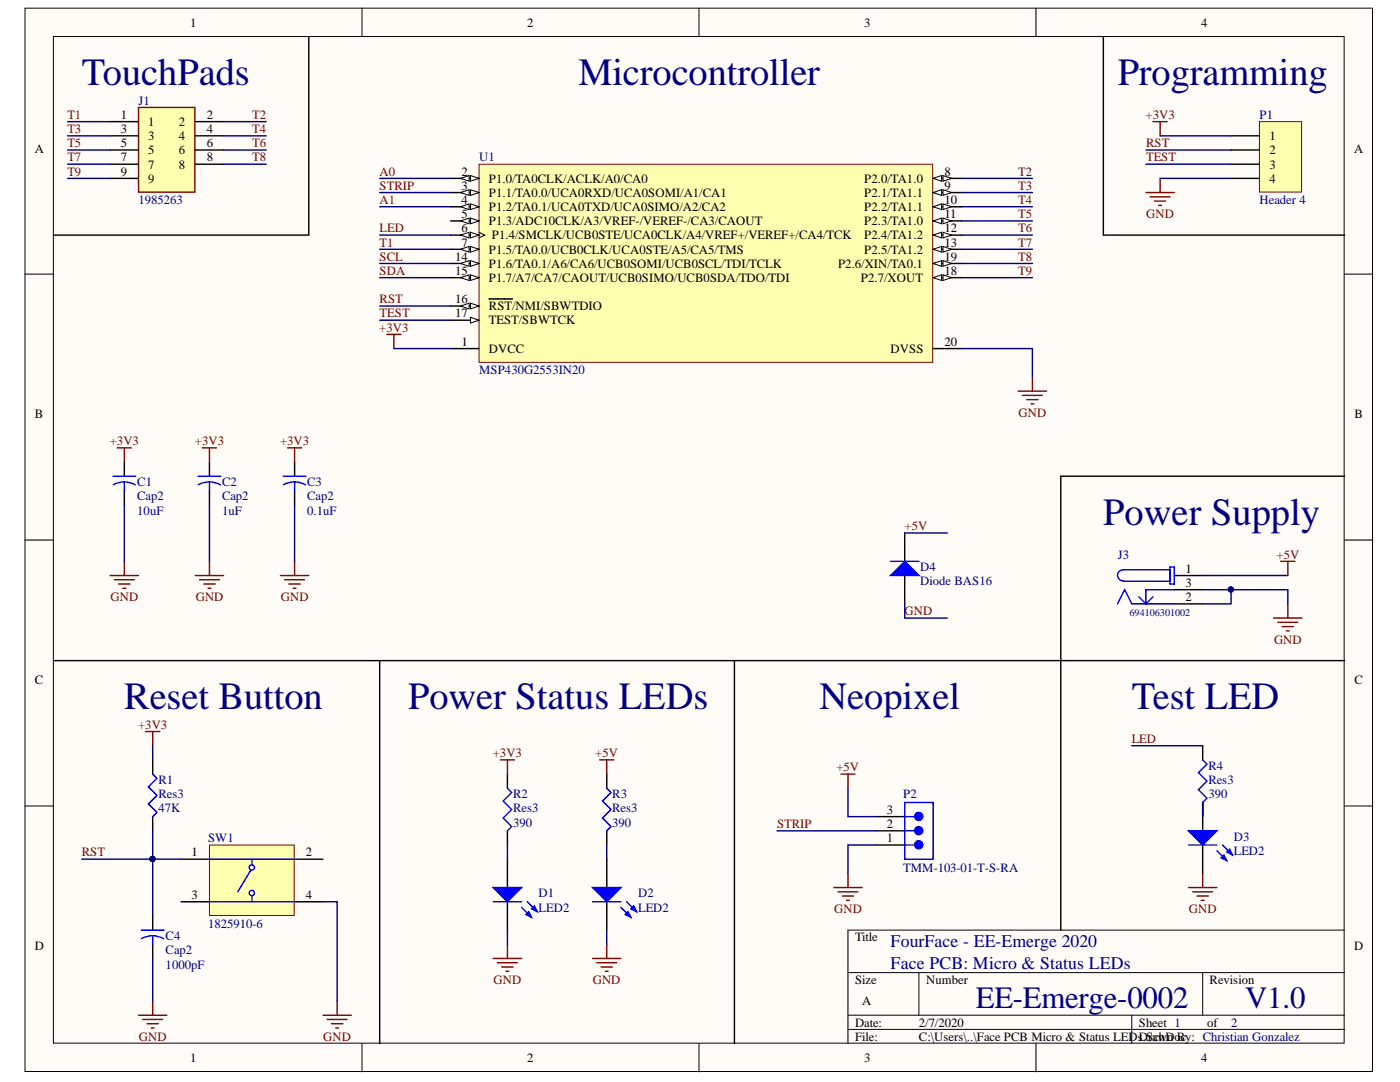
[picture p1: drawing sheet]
<svg xmlns="http://www.w3.org/2000/svg" width="279mm" height="216mm" viewBox="0 0 279 216" stroke-linecap="round" stroke-linejoin="round" font-family="sans-serif">
<defs><g id="words">
<g font-size="7.7" fill="#000080">
<text x="16.3" y="17">TouchPads</text>
<text x="115.4" y="17">Microcontroller</text>
<text x="223.1" y="17">Programming</text>
<text x="220.2" y="104.7">Power Supply</text>
<text x="24.8" y="141.5">Reset Button</text>
<text x="81.4" y="141.5">Power Status LEDs</text>
<text x="163.5" y="141.5">Neopixel</text>
<text x="225.8" y="141.5">Test LED</text>
</g>
<g font-size="6.2" fill="#000080">
<text x="194.7" y="201.2">EE-Emerge-0002</text>
<text x="248.5" y="201.2">V1.0</text>
</g>
<g font-size="3.5" fill="#000080">
<text x="177.7" y="189">FourFace - EE-Emerge 2020</text>
<text x="177.7" y="193.3">Face PCB: Micro &amp; Status LEDs</text>
</g>
<g font-size="2.5">
<text x="38" y="5.3">1</text>
<text x="105.2" y="5.3">2</text>
<text x="172.5" y="5.3">3</text>
<text x="239.7" y="5.3">4</text>
<text x="24.1" y="23.8">1</text>
<text x="41.3" y="23.8">2</text>
<text x="24.1" y="26.5">3</text>
<text x="24.1" y="29.4">5</text>
<text x="29.6" y="25.1">1</text>
<text x="29.6" y="28">3</text>
<text x="35.7" y="25.1">2</text>
<text x="35.7" y="28">4</text>
<text x="41.3" y="26.5">4</text>
<text x="41.3" y="29.4">6</text>
<text x="253.3" y="28">1</text>
<text x="6.9" y="30.4">A</text>
<text x="24.1" y="32.2">7</text>
<text x="24.1" y="35.1">9</text>
<text x="29.6" y="30.8">5</text>
<text x="29.6" y="33.6">7</text>
<text x="35.7" y="30.8">6</text>
<text x="35.7" y="33.6">8</text>
<text x="41.3" y="32.2">8</text>
<text x="92.1" y="35.1">2</text>
<text x="188.5" y="35.1">8</text>
<text x="253.3" y="30.8">2</text>
<text x="253.3" y="33.6">3</text>
<text x="270.2" y="30.4">A</text>
<text x="29.6" y="36.4">9</text>
<text x="92.1" y="37.9">3</text>
<text x="92.1" y="40.7">4</text>
<text x="97.6" y="36.4">P1.0/TA0CLK/ACLK/A0/CA0</text>
<text x="97.6" y="39.3">P1.1/TA0.0/UCA0RXD/UCA0SOMI/A1/CA1</text>
<text x="172.5" y="36.4">P2.0/TA1.0</text>
<text x="172.5" y="39.3">P2.1/TA1.1</text>
<text x="188.5" y="37.9">9</text>
<text x="188.5" y="40.7">10</text>
<text x="253.3" y="36.4">4</text>
<text x="92.1" y="43.5">5</text>
<text x="92.1" y="46.3">6</text>
<text x="97.6" y="42.1">P1.2/TA0.1/UCA0TXD/UCA0SIMO/A2/CA2</text>
<text x="97.6" y="45">P1.3/ADC10CLK/A3/VREF-/VEREF-/CA3/CAOUT</text>
<text x="98.2" y="47.8">P1.4/SMCLK/UCB0STE/UCA0CLK/A4/VREF+/VEREF+/CA4/TCK</text>
<text x="172.5" y="42.1">P2.2/TA1.1</text>
<text x="172.5" y="45">P2.3/TA1.0</text>
<text x="172.5" y="47.8">P2.4/TA1.2</text>
<text x="188.5" y="43.5">11</text>
<text x="188.5" y="46.3">12</text>
<text x="90.8" y="52">14</text>
<text x="92.1" y="49.2">7</text>
<text x="97.6" y="50.6">P1.5/TA0.0/UCB0CLK/UCA0STE/A5/CA5/TMS</text>
<text x="97.6" y="53.4">P1.6/TA0.1/A6/CA6/UCB0SOMI/UCB0SCL/TDI/TCLK</text>
<text x="167.3" y="53.4">P2.6/XIN/TA0.1</text>
<text x="172.5" y="50.6">P2.5/TA1.2</text>
<text x="188.5" y="49.2">13</text>
<text x="188.5" y="52">19</text>
<text x="90.8" y="54.9">15</text>
<text x="97.6" y="56.3">P1.7/A7/CA7/CAOUT/UCB0SIMO/UCB0SDA/TDO/TDI</text>
<text x="171.8" y="56.3">P2.7/XOUT</text>
<text x="188.5" y="54.9">18</text>
<text x="90.8" y="60.5">16</text>
<text x="90.8" y="63.3">17</text>
<text x="97.6" y="62">RST/NMI/SBWTDIO</text>
<text x="97.6" y="64.7">TEST/SBWTCK</text>
<text x="92.1" y="69">1</text>
<text x="97.6" y="70.4">DVCC</text>
<text x="177.7" y="70.4">DVSS</text>
<text x="188.5" y="69">20</text>
<text x="6.9" y="83.5">B</text>
<text x="270.3" y="83.5">B</text>
<text x="236.6" y="114.3">1</text>
<text x="236.6" y="117.1">3</text>
<text x="236.6" y="119.9">2</text>
<text x="6.9" y="136.6">C</text>
<text x="270.3" y="136.6">C</text>
<text x="177" y="165.2">2</text>
<text x="177" y="162.4">3</text>
<text x="38.2" y="170.9">1</text>
<text x="61" y="170.9">2</text>
<text x="177" y="168.1">1</text>
<text x="38.2" y="179.4">3</text>
<text x="61" y="179.4">4</text>
<text x="6.9" y="189.6">D</text>
<text x="170.6" y="187.9">Title</text>
<text x="270.2" y="189.6">D</text>
<text x="170.6" y="196.4">Size</text>
<text x="184.8" y="196.4">Number</text>
<text x="241.4" y="196.4">Revision</text>
<text x="172.1" y="200.6">A</text>
<text x="170.6" y="204.9">Date:</text>
<text x="170.6" y="207.6">File:</text>
<text x="183.4" y="204.9">2/7/2020</text>
<text x="183.4" y="207.6">C:\Users\..\Face PCB Micro &amp; Status LEDsD.Sracwn By: Christian Gonzalez</text>
<text x="227.3" y="204.9">Sheet 1</text>
<text x="231.3" y="207.6">hDoc</text>
<text x="240.9" y="204.9">of</text>
<text x="38" y="211.9">1</text>
<text x="105.2" y="211.9">2</text>
<text x="172.5" y="211.9">3</text>
<text x="239.7" y="211.9">4</text>
</g>
<g font-size="2.5" fill="#800000">
<text x="13.4" y="23.8">T1</text>
<text x="50.3" y="23.8">T2</text>
<text x="228.6" y="23.8">+3V3</text>
<text x="13.4" y="26.5">T3</text>
<text x="13.4" y="29.4">T5</text>
<text x="50.3" y="26.5">T4</text>
<text x="50.3" y="29.4">T6</text>
<text x="228.7" y="29.4">RST</text>
<text x="13.4" y="32.2">T7</text>
<text x="13.4" y="35.1">T9</text>
<text x="50.3" y="32.2">T8</text>
<text x="75.8" y="35.1">A0</text>
<text x="203.2" y="35.1">T2</text>
<text x="228.7" y="32.2">TEST</text>
<text x="75.8" y="37.9">STRIP</text>
<text x="75.8" y="40.7">A1</text>
<text x="203.2" y="37.9">T3</text>
<text x="203.2" y="40.7">T4</text>
<text x="75.8" y="46.3">LED</text>
<text x="203.2" y="43.5">T5</text>
<text x="203.2" y="46.3">T6</text>
<text x="228.7" y="43.5">GND</text>
<text x="75.8" y="52">SCL</text>
<text x="75.8" y="49.2">T1</text>
<text x="203.2" y="49.2">T7</text>
<text x="203.2" y="52">T8</text>
<text x="75.8" y="54.9">SDA</text>
<text x="203.2" y="54.9">T9</text>
<text x="75.8" y="60.5">RST</text>
<text x="75.8" y="63.3">TEST</text>
<text x="75.7" y="66.2">+3V3</text>
<text x="203.3" y="83.2">GND</text>
<text x="21.9" y="88.8">+3V3</text>
<text x="38.9" y="88.8">+3V3</text>
<text x="55.9" y="88.8">+3V3</text>
<text x="180.5" y="105.8">+5V</text>
<text x="254.8" y="111.5">+5V</text>
<text x="22.1" y="119.9">GND</text>
<text x="39.1" y="119.9">GND</text>
<text x="56.1" y="119.9">GND</text>
<text x="180.5" y="122.8">GND</text>
<text x="254.3" y="128.5">GND</text>
<text x="27.6" y="145.4">+3V3</text>
<text x="225.8" y="148.2">LED</text>
<text x="98.3" y="151.1">+3V3</text>
<text x="118.8" y="151.1">+5V</text>
<text x="166.9" y="153.9">+5V</text>
<text x="155.1" y="165.2">STRIP</text>
<text x="16.3" y="170.9">RST</text>
<text x="166.5" y="182.2">GND</text>
<text x="237.3" y="182.2">GND</text>
<text x="98.5" y="196.4">GND</text>
<text x="118.3" y="196.4">GND</text>
<text x="27.7" y="207.6">GND</text>
<text x="64.5" y="207.6">GND</text>
</g>
<g font-size="2.5" fill="#000080">
<text x="27.6" y="20.9">J1</text>
<text x="251.4" y="23.8">P1</text>
<text x="95.6" y="32.2">U1</text>
<text x="27.6" y="40.7">1985263</text>
<text x="251.4" y="40.7">Header 4</text>
<text x="95.6" y="74.6">MSP430G2553IN20</text>
<text x="27.4" y="97">C1</text>
<text x="27.4" y="99.8">Cap2</text>
<text x="44.3" y="97">C2</text>
<text x="44.3" y="99.8">Cap2</text>
<text x="61.3" y="97">C3</text>
<text x="61.3" y="99.8">Cap2</text>
<text x="27.4" y="102.7">10uF</text>
<text x="44.3" y="102.7">1uF</text>
<text x="61.3" y="102.7">0.1uF</text>
<text x="223.1" y="111.5">J3</text>
<text x="183.7" y="114">D4</text>
<text x="183.7" y="116.8">Diode BAS16</text>
<text x="241.2" y="153.6">R4</text>
<text x="31.6" y="156.4">R1</text>
<text x="31.6" y="159.3">Res3</text>
<text x="102.4" y="159.3">R2</text>
<text x="122.2" y="159.3">R3</text>
<text x="180.3" y="159.3">P2</text>
<text x="241.2" y="159.3">390</text>
<text x="241.2" y="156.4">Res3</text>
<text x="31.6" y="162.1">47K</text>
<text x="102.4" y="165">390</text>
<text x="102.4" y="162.1">Res3</text>
<text x="122.2" y="165">390</text>
<text x="122.2" y="162.1">Res3</text>
<text x="246.2" y="167.8">D3</text>
<text x="41.5" y="168.1">SW1</text>
<text x="246.2" y="170.6">LED2</text>
<text x="107.5" y="179.1">D1</text>
<text x="127.3" y="179.1">D2</text>
<text x="180.3" y="174">TMM-103-01-T-S-RA</text>
<text x="41.5" y="185.1">1825910-6</text>
<text x="107.5" y="181.9">LED2</text>
<text x="127.3" y="181.9">LED2</text>
<text x="33.1" y="187.6">C4</text>
<text x="33.1" y="190.4">Cap2</text>
<text x="33.1" y="193.3">1000pF</text>
<text x="245.7" y="204.9">2</text>
</g>
<text font-size="2" fill="#000080" x="225.4" y="122.9">694106301002</text>
</g></defs>
<g fill="#fffcf8" stroke="#000" stroke-width=".2">
<path d="M5 1.6h268.9v212.2h-268.9z"/>
<path d="M10.7 7.3h257.6v200.8h-257.6z"/>
</g>
<g fill="none" stroke="#000" stroke-width=".2">
<path d="M72.2 1.6v5.7M139.5 1.6v5.7M206.7 1.6v5.7M5 54.7h5.7M268.3 54.7h5.7M5 107.8h5.7M268.3 107.8h5.7M5 160.8h5.7M268.3 160.8h5.7M169.2 194.1h99.1M183.4 194.1v8.5M240 194.1v8.5"/>
<path d="M268.3 185.6h-99.1v22.6M72.2 208.2v5.7M139.5 208.2v5.7M169.2 202.6h99.1M169.2 205.4h99.1M206.7 208.2v5.7M225.9 202.6v5.6"/>
</g>
<path d="M95.6 32.8h90.5v39.5h-90.5z" fill="#ffffb0" stroke="#800000" stroke-width=".2"/>
<path d="M89.9 35.6h5.7M89.9 69.6h5.7" fill="none" stroke="#000" stroke-width=".28"/>
<path d="M93.9 35l1.7 .6-1.7 .6z" fill="#fffcf8"/>
<path d="M93.9 35l1.7 .6-1.7 .6z" fill="none" stroke="#000" stroke-width=".2"/>
<path d="M91.9 35.6l1.7-.6v1.2z" fill="#fffcf8"/>
<path d="M91.9 35.6l1.7-.6v1.2z" fill="none" stroke="#000" stroke-width=".2"/>
<path d="M89.9 38.4h5.7" fill="none" stroke="#000" stroke-width=".28"/>
<path d="M93.9 37.9l1.7 .5-1.7 .6z" fill="#fffcf8"/>
<path d="M93.9 37.9l1.7 .5-1.7 .6z" fill="none" stroke="#000" stroke-width=".2"/>
<path d="M91.9 38.4l1.7-.5v1.1z" fill="#fffcf8"/>
<path d="M91.9 38.4l1.7-.5v1.1z" fill="none" stroke="#000" stroke-width=".2"/>
<path d="M89.9 41.3h5.7" fill="none" stroke="#000" stroke-width=".28"/>
<path d="M93.9 40.7l1.7 .6-1.7 .5z" fill="#fffcf8"/>
<path d="M93.9 40.7l1.7 .6-1.7 .5z" fill="none" stroke="#000" stroke-width=".2"/>
<path d="M91.9 41.3l1.7-.6v1.1z" fill="#fffcf8"/>
<path d="M91.9 41.3l1.7-.6v1.1z" fill="none" stroke="#000" stroke-width=".2"/>
<path d="M89.9 44.1h5.7" fill="none" stroke="#000" stroke-width=".28"/>
<path d="M93.9 43.5l1.7 .6-1.7 .5z" fill="#fffcf8"/>
<path d="M93.9 43.5l1.7 .6-1.7 .5z" fill="none" stroke="#000" stroke-width=".2"/>
<path d="M91.9 44.1l1.7-.6v1.1z" fill="#fffcf8"/>
<path d="M91.9 44.1l1.7-.6v1.1zM95.6 46.3l1.1 .6-1.1 .6" fill="none" stroke="#000" stroke-width=".2"/>
<path d="M89.9 46.9h5.7" fill="none" stroke="#000" stroke-width=".28"/>
<path d="M93.9 46.3l1.7 .6-1.7 .6z" fill="#fffcf8"/>
<path d="M93.9 46.3l1.7 .6-1.7 .6z" fill="none" stroke="#000" stroke-width=".2"/>
<path d="M91.9 46.9l1.7-.6v1.2z" fill="#fffcf8"/>
<path d="M91.9 46.9l1.7-.6v1.2z" fill="none" stroke="#000" stroke-width=".2"/>
<path d="M89.9 49.7h5.7" fill="none" stroke="#000" stroke-width=".28"/>
<path d="M93.9 49.2l1.7 .5-1.7 .6z" fill="#fffcf8"/>
<path d="M93.9 49.2l1.7 .5-1.7 .6z" fill="none" stroke="#000" stroke-width=".2"/>
<path d="M91.9 49.7l1.7-.5v1.1z" fill="#fffcf8"/>
<path d="M91.9 49.7l1.7-.5v1.1z" fill="none" stroke="#000" stroke-width=".2"/>
<path d="M186.2 35.6h5.7" fill="none" stroke="#000" stroke-width=".28"/>
<path d="M186.2 35.6l1.7-.6v1.2z" fill="#fffcf8"/>
<path d="M186.2 35.6l1.7-.6v1.2z" fill="none" stroke="#000" stroke-width=".2"/>
<path d="M188.2 35l1.7 .6-1.7 .6z" fill="#fffcf8"/>
<path d="M188.2 35l1.7 .6-1.7 .6z" fill="none" stroke="#000" stroke-width=".2"/>
<path d="M186.2 38.4h5.7" fill="none" stroke="#000" stroke-width=".28"/>
<path d="M186.2 38.4l1.7-.5v1.1z" fill="#fffcf8"/>
<path d="M186.2 38.4l1.7-.5v1.1z" fill="none" stroke="#000" stroke-width=".2"/>
<path d="M188.2 37.9l1.7 .5-1.7 .6z" fill="#fffcf8"/>
<path d="M188.2 37.9l1.7 .5-1.7 .6z" fill="none" stroke="#000" stroke-width=".2"/>
<path d="M186.2 41.3h5.7" fill="none" stroke="#000" stroke-width=".28"/>
<path d="M186.2 41.3l1.7-.6v1.1z" fill="#fffcf8"/>
<path d="M186.2 41.3l1.7-.6v1.1z" fill="none" stroke="#000" stroke-width=".2"/>
<path d="M188.2 40.7l1.7 .6-1.7 .5z" fill="#fffcf8"/>
<path d="M188.2 40.7l1.7 .6-1.7 .5z" fill="none" stroke="#000" stroke-width=".2"/>
<path d="M186.2 44.1h5.7" fill="none" stroke="#000" stroke-width=".28"/>
<path d="M186.2 44.1l1.7-.6v1.1z" fill="#fffcf8"/>
<path d="M186.2 44.1l1.7-.6v1.1z" fill="none" stroke="#000" stroke-width=".2"/>
<path d="M188.2 43.5l1.7 .6-1.7 .5z" fill="#fffcf8"/>
<path d="M188.2 43.5l1.7 .6-1.7 .5z" fill="none" stroke="#000" stroke-width=".2"/>
<path d="M186.2 46.9h5.7" fill="none" stroke="#000" stroke-width=".28"/>
<path d="M186.2 46.9l1.7-.6v1.2z" fill="#fffcf8"/>
<path d="M186.2 46.9l1.7-.6v1.2z" fill="none" stroke="#000" stroke-width=".2"/>
<path d="M188.2 46.3l1.7 .6-1.7 .6z" fill="#fffcf8"/>
<path d="M188.2 46.3l1.7 .6-1.7 .6z" fill="none" stroke="#000" stroke-width=".2"/>
<path d="M186.2 49.7h5.7" fill="none" stroke="#000" stroke-width=".28"/>
<path d="M186.2 49.7l1.7-.5v1.1z" fill="#fffcf8"/>
<path d="M186.2 49.7l1.7-.5v1.1z" fill="none" stroke="#000" stroke-width=".2"/>
<path d="M188.2 49.2l1.7 .5-1.7 .6z" fill="#fffcf8"/>
<path d="M188.2 49.2l1.7 .5-1.7 .6z" fill="none" stroke="#000" stroke-width=".2"/>
<path d="M89.9 52.6h5.7" fill="none" stroke="#000" stroke-width=".28"/>
<path d="M93.9 52l1.7 .6-1.7 .5z" fill="#fffcf8"/>
<path d="M93.9 52l1.7 .6-1.7 .5z" fill="none" stroke="#000" stroke-width=".2"/>
<path d="M91.9 52.6l1.7-.6v1.1z" fill="#fffcf8"/>
<path d="M91.9 52.6l1.7-.6v1.1z" fill="none" stroke="#000" stroke-width=".2"/>
<path d="M89.9 55.4h5.7" fill="none" stroke="#000" stroke-width=".28"/>
<path d="M93.9 54.8l1.7 .6-1.7 .6z" fill="#fffcf8"/>
<path d="M93.9 54.8l1.7 .6-1.7 .6z" fill="none" stroke="#000" stroke-width=".2"/>
<path d="M91.9 55.4l1.7-.6v1.2z" fill="#fffcf8"/>
<path d="M91.9 55.4l1.7-.6v1.2z" fill="none" stroke="#000" stroke-width=".2"/>
<path d="M89.9 61.1h5.7" fill="none" stroke="#000" stroke-width=".28"/>
<path d="M93.9 60.5l1.7 .6-1.7 .5z" fill="#fffcf8"/>
<path d="M93.9 60.5l1.7 .6-1.7 .5z" fill="none" stroke="#000" stroke-width=".2"/>
<path d="M91.9 61.1l1.7-.6v1.1z" fill="#fffcf8"/>
<path d="M91.9 61.1l1.7-.6v1.1z" fill="none" stroke="#000" stroke-width=".2"/>
<path d="M97.6 59.6h4.7M89.9 63.9h5.7" fill="none" stroke="#000" stroke-width=".28"/>
<path d="M93.9 63.3l1.7 .6-1.7 .6z" fill="#fffcf8"/>
<path d="M93.9 63.3l1.7 .6-1.7 .6z" fill="none" stroke="#000" stroke-width=".2"/>
<path d="M186.2 55.4h5.7" fill="none" stroke="#000" stroke-width=".28"/>
<path d="M186.2 55.4l1.7-.6v1.2z" fill="#fffcf8"/>
<path d="M186.2 55.4l1.7-.6v1.2z" fill="none" stroke="#000" stroke-width=".2"/>
<path d="M188.2 54.8l1.7 .6-1.7 .6z" fill="#fffcf8"/>
<path d="M188.2 54.8l1.7 .6-1.7 .6z" fill="none" stroke="#000" stroke-width=".2"/>
<path d="M186.2 52.6h5.7" fill="none" stroke="#000" stroke-width=".28"/>
<path d="M186.2 52.6l1.7-.6v1.1z" fill="#fffcf8"/>
<path d="M186.2 52.6l1.7-.6v1.1z" fill="none" stroke="#000" stroke-width=".2"/>
<path d="M188.2 52l1.7 .6-1.7 .5z" fill="#fffcf8"/>
<path d="M188.2 52l1.7 .6-1.7 .5z" fill="none" stroke="#000" stroke-width=".2"/>
<g fill="none" stroke="#000" stroke-width=".28">
<path d="M186.2 69.6h5.7M24.8 92.2v2.8M24.8 97.9v2.8M41.8 92.2v2.8M41.8 97.9v2.8M58.8 92.2v2.8M58.8 97.9v2.8M10.7 131.8h65.1v76.4M101.3 154.5v2.8M121.1 154.5v2.8M101.3 165.8v2.8M101.3 171.4v5.7"/>
<path d="M101.3 179.9v5.7M121.1 165.8v2.8"/>
</g>
<g fill="none" stroke="#800000" stroke-width=".28">
<path d="M77.2 66.7h2.8M78.6 66.7v2.9M203.2 78h5.7M204.1 78.9h3.9M204.9 79.7h2.3M206 75.2v2.8M23.4 89.4h2.8M24.8 89.4v2.8M40.4 89.4h2.8M41.8 89.4v2.8M57.4 89.4h2.8M58.8 89.4v2.8"/>
<path d="M205.8 80.6h.5M22 114.8h5.6M22.8 115.7h4M23.7 116.5h2.2M24.5 117.4h.6M24.8 112v2.8M39 114.8h5.6M39.8 115.7h4M40.7 116.5h2.2M41.5 117.4h.6M41.8 112v2.8M56 114.8h5.6"/>
<path d="M56.8 115.7h4M57.7 116.5h2.2M58.5 117.4h.6M58.8 112v2.8M99.9 151.6h2.8M101.3 151.6v2.9M119.7 151.6h2.8M121.1 151.6v2.9M98.4 191.3h5.7M99.3 192.1h3.9M100.1 192.9h2.3M101 193.8h.5"/>
<path d="M101.3 188.4v2.9M118.3 191.3h5.6M119.1 192.1h4M120 192.9h2.2M120.8 193.8h.6M121.1 188.4v2.9"/>
</g>
<g fill="none" stroke="#00f" stroke-width=".28">
<path d="M22.5 95h4.6M24.8 96.2l1.4 .2 .8 .4M24.8 96.2l-1.4 .2-.8 .3M24.8 96.2v1.7M39.5 95h4.6M41.8 96.2l1.4 .2 .8 .4M41.8 96.2l-1.4 .2-.8 .3M41.8 96.2v1.7M56.5 95h4.6M58.8 96.2l1.3 .2 .9 .4M58.8 96.2l-1.4 .2-.8 .3M58.8 96.2v1.7"/>
<path d="M101.3 157.3l.8 .8-1.7 1.7 1.7 1.7-1.7 1.7 1.7 1.7-.8 .9M121.1 157.3l.8 .8-1.7 1.7 1.7 1.7-1.7 1.7 1.7 1.7-.8 .9"/>
</g>
<path d="M98.4 177.1h5.7l-2.8 2.8z" fill="#00f"/>
<path d="M98.4 177.1h5.7l-2.8 2.8zM105.2 179.9l2 2M104.1 181.1l2 1.9" fill="none" stroke="#00f" stroke-width=".28"/>
<path d="M104.9 182.5l.6-.6 .6 1.1z" fill="#00f"/>
<path d="M104.9 182.5l.6-.6 .6 1.1z" fill="none" stroke="#00f" stroke-width=".28"/>
<path d="M106.1 181.3l.5-.5 .6 1.1z" fill="#00f"/>
<path d="M98.4 179.9h5.7M106.1 181.3l.5-.5 .6 1.1z" fill="none" stroke="#00f" stroke-width=".28"/>
<path d="M121.1 171.4v5.7M121.1 179.9v5.7" fill="none" stroke="#000" stroke-width=".28"/>
<path d="M118.3 177.1h5.6l-2.8 2.8z" fill="#00f"/>
<path d="M118.3 177.1h5.6l-2.8 2.8zM125.1 179.9l1.9 2M123.9 181.1l2 1.9" fill="none" stroke="#00f" stroke-width=".28"/>
<path d="M124.8 182.5l.5-.6 .6 1.1z" fill="#00f"/>
<path d="M124.8 182.5l.5-.6 .6 1.1z" fill="none" stroke="#00f" stroke-width=".28"/>
<path d="M125.9 181.3l.6-.5 .5 1.1z" fill="#00f"/>
<path d="M240 151.6l.9 .9-1.7 1.7 1.7 1.7-1.7 1.7 1.7 1.7-.9 .8M118.3 179.9h5.6M180.6 160.1h5.6v11.3h-5.6zM180.6 168.6h1.9M180.6 165.8h1.9M180.6 162.9h1.9M125.9 181.3l.6-.5 .5 1.1z" fill="none" stroke="#00f" stroke-width=".28"/>
<path d="M167.8 154.5h2.8M169.2 154.5v2.8M166.4 177.1h5.7M167.2 177.9h4M168.1 178.8h2.3M168.9 179.6h.6M169.2 174.3v2.8M237.2 177.1h5.7M238 177.9h4M238.9 178.8h2.3M239.7 179.6h.6M240 174.3v2.8" fill="none" stroke="#800000" stroke-width=".28"/>
<g fill="#00f" stroke="#00f" stroke-width=".28">
<circle cx="183.3" cy="168.6" r=".81"/>
<circle cx="183.3" cy="165.7" r=".81"/>
<circle cx="183.3" cy="162.9" r=".81"/>
</g>
<path d="M75.8 131.8h70.8v76.4M146.6 131.8h65.1v53.8M240 148.8v2.8M174.9 168.6h5.7M174.9 165.8h5.7M174.9 162.9h5.7M240 160.1v5.7M240 168.6v5.7" fill="none" stroke="#000" stroke-width=".28"/>
<path d="M237.2 165.8h5.7l-2.9 2.8z" fill="#00f"/>
<path d="M237.2 165.8h5.7l-2.9 2.8zM242.9 169.7l1.9 2M244 168.6l2 2" fill="none" stroke="#00f" stroke-width=".28"/>
<path d="M243.7 171.2l.6-.6 .5 1.1z" fill="#00f"/>
<path d="M243.7 171.2l.6-.6 .5 1.1z" fill="none" stroke="#00f" stroke-width=".28"/>
<path d="M244.8 170l.6-.5 .6 1.1z" fill="#00f"/>
<path d="M237.2 168.6h5.7M244.8 170l.6-.5 .6 1.1z" fill="none" stroke="#00f" stroke-width=".28"/>
<path d="M211.7 131.8h56.6" fill="none" stroke="#000" stroke-width=".28"/>
<path d="M251.3 24.3h8.5v14h-8.5z" fill="#ffffb0" stroke="#800000" stroke-width=".2"/>
<path d="M220.2 7.3v39.6h48.1M245.7 27.1h5.6M245.7 29.9h5.6M245.7 32.8h5.6M245.7 35.6h5.6" fill="none" stroke="#000" stroke-width=".28"/>
<path d="M228.7 38.4h5.7M229.5 39.3h4M230.1 24.3h2.8M231.5 24.3v2.8M231.5 35.6v2.8M230.4 40.1h2.3M231.2 41h.6" fill="none" stroke="#800000" stroke-width=".28"/>
<path d="M27.6 21.4h11.3v16.9h-11.3z" fill="#ffffb0" stroke="#800000" stroke-width=".28"/>
<g fill="none" stroke="#000" stroke-width=".28">
<path d="M61.6 7.3v39.6h-50.9M22 24.3h5.6M22 27.1h5.6M22 29.9h5.6M22 32.8h5.6M22 35.6h5.6M39 24.3h5.6M39 27.1h5.6M39 29.9h5.6M39 32.8h5.6M268.3 95h-56.6v36.8M234.4 114.8h5.6"/>
<path d="M234.4 117.7h5.6M234.4 120.5h5.6M30.5 151.6v2.9M30.5 162.9v2.9M36.1 171.4h5.7M36.1 179.9h5.7M58.8 171.4h5.7M58.8 179.9h5.7M30.5 182.8v2.8M30.5 188.4v2.9"/>
</g>
<g fill="none" stroke="#800000" stroke-width=".28">
<path d="M255.6 112h2.8M257 112v2.8M254.2 123.3h5.6M255 124.2h4M255.9 125h2.2M256.7 125.9h.6M257 120.5v2.8M29.1 146h2.8M30.5 146v2.8M30.5 199.7v2.9M27.6 202.6h5.7M28.5 203.4h4"/>
<path d="M29.3 204.3h2.3M30.2 205.1h.6"/>
</g>
<path d="M224.2 115.9a1.09 1.09 0 0 1-1.2-1.1 1.09 1.09 0 0 1 1.2-1.1h9.3v2.3h-9.3M227.3 119.1l1.4 1.4 1.4-1.4M233.5 113.1h.9v3.4h-.9zM234.4 117.7h-5.7v2.8M223 120.5l1.4-2.8 1.5 2.8h8.5M30.5 154.5l.8 .8-1.7 1.7 1.7 1.7-1.7 1.7 1.7 1.7-.8 .8M28.2 185.6h4.5M30.5 186.7l.9 .1 1.3 .5M30.5 186.7l-.9 .1-1.3 .5M30.5 186.7v1.7" fill="none" stroke="#00f" stroke-width=".28"/>
<path d="M41.8 168.6h16.9v14.1h-16.9z" fill="#ffffb0" stroke="#800000" stroke-width=".2"/>
<path d="M41.8 171.4h17M41.8 179.9h17M50.3 178.8v1.1" fill="none" stroke="#00f" stroke-width=".28"/>
<g fill="#fff" stroke="#00f" stroke-width=".28">
<circle cx="50.3" cy="178.2" r=".52"/>
<circle cx="50.3" cy="173.1" r=".52"/>
</g>
<path d="M50 173.7l-2.5 4.2M50.3 171.4v1.2" fill="none" stroke="#00f" stroke-width=".28"/>
<path d="M67.3 199.7v2.9M64.5 202.6h5.6M65.3 203.4h4M66.2 204.3h2.2M67 205.1h.6" fill="none" stroke="#800000" stroke-width=".28"/>
<path d="M180.6 106.3v5.7M180.6 114.8v5.7" fill="none" stroke="#000" stroke-width=".28"/>
<path d="M177.7 114.8l2.9-2.8 2.8 2.8z" fill="#00f"/>
<path d="M177.7 114.8l2.9-2.8 2.8 2.8zM177.7 112h5.7" fill="none" stroke="#00f" stroke-width=".28"/>
<g fill="none" stroke="#000080" stroke-width=".28">
<path d="M13.5 29.9h8.5M13.5 32.8h8.5M13.5 35.6h8.5M13.5 27.1h8.5M13.5 24.3h8.5M44.6 29.9h8.5M44.6 32.8h8.5M44.6 27.1h8.5M44.6 24.3h8.5M75.8 35.6h14.1M75.8 38.4h14.1M191.9 35.6h14.1"/>
<path d="M191.9 38.4h14.1M228.7 29.9h17M228.7 32.8h17M231.5 35.6h14.2M231.5 27.1h14.2M75.8 55.4h14.1M75.8 52.6h14.1M75.8 41.3h14.1M75.8 46.9h14.1M75.8 49.7h14.1M191.9 55.4h14.1M191.9 52.6h14.1"/>
<path d="M191.9 44.1h14.1M191.9 41.3h14.1M191.9 46.9h14.1M191.9 49.7h14.1M75.8 61.1h14.1M75.8 63.9h14.1M78.6 69.6h11.3M191.9 69.6h14.1v5.6M24.8 100.7v11.3M41.8 100.7v11.3M58.8 100.7v11.3M180.6 106.3h8.4"/>
<path d="M240 117.7h17v2.8M240 114.8h17M245.7 117.7v2.8h-5.7M180.6 120.5v2.8h8.4M30.5 148.8v2.8M169.2 157.3v5.6h5.7M225.9 148.8h14.1M30.5 165.8v5.6h-14.2M36.1 171.4h-5.6v11.4M64.5 179.9h2.8v19.8M101.3 168.6v2.8M121.1 168.6v2.8"/>
<path d="M155.1 165.8h19.8M174.9 168.6h-5.7v5.7M240 160.1v2.8M30.5 191.3v8.4M101.3 185.6v2.8M121.1 185.6v2.8"/>
</g>
<g fill="#000080" stroke="#000080" stroke-width=".2">
<circle cx="245.6" cy="117.6" r=".52"/>
<circle cx="30.4" cy="171.4" r=".52"/>
</g>
<use href="#words"/>
</svg>
